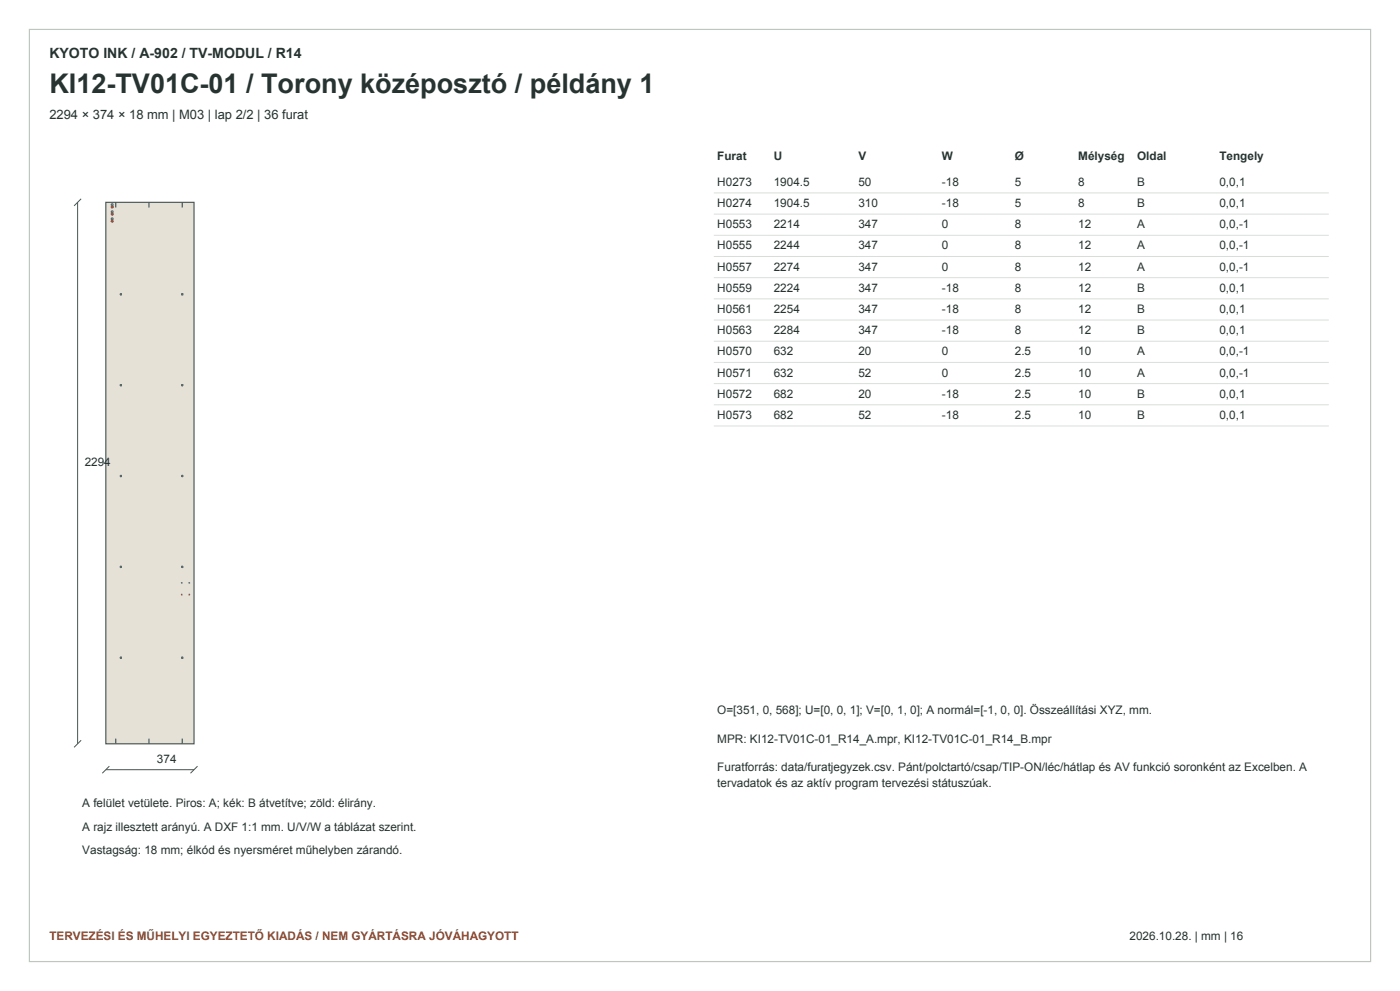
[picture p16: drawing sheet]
<svg xmlns="http://www.w3.org/2000/svg" width="420mm" height="297mm" viewBox="0 0 420 297" stroke-linecap="round" stroke-linejoin="round" font-family="sans-serif">
<defs><g id="words">
<text font-size="8.1" fill="#263331" x="14.8" y="27.9">KI12-TV01C-01 / Torony középosztó / példány 1</text>
<text font-size="4.2" fill="#263331" x="14.8" y="17.3">KYOTO INK / A-902 / TV-MODUL / R14</text>
<text font-size="3.9" fill="#263331" x="14.8" y="35.6">2294 × 374 × 18 mm | M03 | lap 2/2 | 36 furat</text>
<g font-size="3.5" fill="#263331">
<text x="215.2" y="47.9">Furat</text>
<text x="232.1" y="47.9">U</text>
<text x="257.5" y="47.9">V</text>
<text x="282.6" y="47.9">W</text>
<text x="304.4" y="47.9">Ø</text>
<text x="323.5" y="47.9">Mélység</text>
<text x="341.1" y="47.9">Oldal</text>
<text x="365.8" y="47.9">Tengely</text>
<text x="215.2" y="55.7">H0273</text>
<text x="232.1" y="55.7">1904.5</text>
<text x="257.5" y="55.7">50</text>
<text x="282.6" y="55.7">-18</text>
<text x="304.4" y="55.7">5</text>
<text x="323.5" y="55.7">8</text>
<text x="341.1" y="55.7">B</text>
<text x="365.8" y="55.7">0,0,1</text>
<text x="215.2" y="62.1">H0274</text>
<text x="232.1" y="62.1">1904.5</text>
<text x="257.5" y="62.1">310</text>
<text x="282.6" y="62.1">-18</text>
<text x="304.4" y="62.1">5</text>
<text x="323.5" y="62.1">8</text>
<text x="341.1" y="62.1">B</text>
<text x="365.8" y="62.1">0,0,1</text>
<text x="215.2" y="68.4">H0553</text>
<text x="232.1" y="68.4">2214</text>
<text x="257.5" y="68.4">347</text>
<text x="282.6" y="68.4">0</text>
<text x="304.4" y="68.4">8</text>
<text x="323.5" y="68.4">12</text>
<text x="341.1" y="68.4">A</text>
<text x="365.8" y="68.4">0,0,-1</text>
<text x="215.2" y="74.8">H0555</text>
<text x="232.1" y="74.8">2244</text>
<text x="257.5" y="74.8">347</text>
<text x="282.6" y="74.8">0</text>
<text x="304.4" y="74.8">8</text>
<text x="323.5" y="74.8">12</text>
<text x="341.1" y="74.8">A</text>
<text x="365.8" y="74.8">0,0,-1</text>
<text x="215.2" y="81.1">H0557</text>
<text x="232.1" y="81.1">2274</text>
<text x="257.5" y="81.1">347</text>
<text x="282.6" y="81.1">0</text>
<text x="304.4" y="81.1">8</text>
<text x="323.5" y="81.1">12</text>
<text x="341.1" y="81.1">A</text>
<text x="365.8" y="81.1">0,0,-1</text>
<text x="215.2" y="87.5">H0559</text>
<text x="232.1" y="87.5">2224</text>
<text x="257.5" y="87.5">347</text>
<text x="282.6" y="87.5">-18</text>
<text x="304.4" y="87.5">8</text>
<text x="323.5" y="87.5">12</text>
<text x="341.1" y="87.5">B</text>
<text x="365.8" y="87.5">0,0,1</text>
<text x="215.2" y="93.8">H0561</text>
<text x="232.1" y="93.8">2254</text>
<text x="257.5" y="93.8">347</text>
<text x="282.6" y="93.8">-18</text>
<text x="304.4" y="93.8">8</text>
<text x="323.5" y="93.8">12</text>
<text x="341.1" y="93.8">B</text>
<text x="365.8" y="93.8">0,0,1</text>
<text x="215.2" y="100.2">H0563</text>
<text x="232.1" y="100.2">2284</text>
<text x="257.5" y="100.2">347</text>
<text x="282.6" y="100.2">-18</text>
<text x="304.4" y="100.2">8</text>
<text x="323.5" y="100.2">12</text>
<text x="341.1" y="100.2">B</text>
<text x="365.8" y="100.2">0,0,1</text>
<text x="215.2" y="106.5">H0570</text>
<text x="232.1" y="106.5">632</text>
<text x="257.5" y="106.5">20</text>
<text x="282.6" y="106.5">0</text>
<text x="304.4" y="106.5">2.5</text>
<text x="323.5" y="106.5">10</text>
<text x="341.1" y="106.5">A</text>
<text x="365.8" y="106.5">0,0,-1</text>
<text x="215.2" y="112.9">H0571</text>
<text x="232.1" y="112.9">632</text>
<text x="257.5" y="112.9">52</text>
<text x="282.6" y="112.9">0</text>
<text x="304.4" y="112.9">2.5</text>
<text x="323.5" y="112.9">10</text>
<text x="341.1" y="112.9">A</text>
<text x="365.8" y="112.9">0,0,-1</text>
<text x="215.2" y="119.2">H0572</text>
<text x="232.1" y="119.2">682</text>
<text x="257.5" y="119.2">20</text>
<text x="282.6" y="119.2">-18</text>
<text x="304.4" y="119.2">2.5</text>
<text x="323.5" y="119.2">10</text>
<text x="341.1" y="119.2">B</text>
<text x="365.8" y="119.2">0,0,1</text>
<text x="215.2" y="125.6">H0573</text>
<text x="232.1" y="125.6">682</text>
<text x="257.5" y="125.6">52</text>
<text x="282.6" y="125.6">-18</text>
<text x="304.4" y="125.6">2.5</text>
<text x="323.5" y="125.6">10</text>
<text x="341.1" y="125.6">B</text>
<text x="365.8" y="125.6">0,0,1</text>
<text x="25.4" y="139.7">2294</text>
<text x="215.2" y="214.1">O=[351, 0, 568]; U=[0, 0, 1]; V=[0, 1, 0]; A normál=[-1, 0, 0]. Összeállítási XYZ, mm.</text>
<text x="215.2" y="222.6">MPR: KI12-TV01C-01_R14_A.mpr, KI12-TV01C-01_R14_B.mpr</text>
<text x="47.1" y="228.6">374</text>
<text x="215.2" y="231">Furatforrás: data/furatjegyzek.csv. Pánt/polctartó/csap/TIP-ON/léc/hátlap és AV funkció soronként az Excelben. A</text>
<text x="215.2" y="236">tervadatok és az aktív program tervezési státuszúak.</text>
<text x="24.7" y="242">A felület vetülete. Piros: A; kék: B átvetítve; zöld: élirány.</text>
<text x="24.7" y="249">A rajz illesztett arányú. A DXF 1:1 mm. U/V/W a táblázat szerint.</text>
<text x="24.7" y="256.1">Vastagság: 18 mm; élkód és nyersméret műhelyben zárandó.</text>
<text x="338.9" y="281.8">2026.10.28. | mm | 16</text>
</g>
<text font-size="3.5" fill="#9a492e" x="14.8" y="281.8">TERVEZÉSI ÉS MŰHELYI EGYEZTETŐ KIADÁS / NEM GYÁRTÁSRA JÓVÁHAGYOTT</text>
</g></defs>
<path d="M8.8 8.8h402.4v279.4h-402.4z" fill="none" stroke="#bdc7c0" stroke-width=".35"/>
<path d="M31.7 60.6h26.5v162.3h-26.5z" fill-rule="evenodd" fill="#e6e1d7" stroke="#4a5955" stroke-width=".35"/>
<path d="M34.7 60.6v1.6M44.7 60.6v1.6M54.7 60.6v1.6M34.7 221.4v1.5M44.7 221.4v1.5M54.7 221.4v1.5" fill="none" stroke="#298153" stroke-width=".35"/>
<g fill="none" stroke="#ad3e30" stroke-width=".35">
<circle cx="33.7" cy="62.1" r=".28"/>
<circle cx="33.7" cy="64.2" r=".28"/>
<circle cx="33.7" cy="66.3" r=".28"/>
<circle cx="36.3" cy="88.2" r=".18"/>
<circle cx="54.7" cy="88.2" r=".18"/>
<circle cx="36.3" cy="115.4" r=".18"/>
<circle cx="54.7" cy="115.4" r=".18"/>
<circle cx="36.3" cy="142.7" r=".18"/>
<circle cx="54.7" cy="142.7" r=".18"/>
<circle cx="36.3" cy="169.9" r=".18"/>
<circle cx="54.5" cy="178.2" r=".09"/>
<circle cx="54.7" cy="169.9" r=".18"/>
<circle cx="56.8" cy="178.2" r=".09"/>
<circle cx="36.3" cy="197.1" r=".18"/>
<circle cx="54.7" cy="197.1" r=".18"/>
</g>
<g fill="none" stroke="#3266a2" stroke-width=".35">
<circle cx="33.7" cy="63.5" r=".28"/>
<circle cx="33.7" cy="65.6" r=".28"/>
<circle cx="33.7" cy="61.3" r=".28"/>
<circle cx="36.3" cy="88.2" r=".18"/>
<circle cx="54.7" cy="88.2" r=".18"/>
<circle cx="36.3" cy="115.4" r=".18"/>
<circle cx="54.7" cy="115.4" r=".18"/>
<circle cx="36.3" cy="142.7" r=".18"/>
<circle cx="54.7" cy="142.7" r=".18"/>
<circle cx="36.3" cy="169.9" r=".18"/>
<circle cx="54.5" cy="174.7" r=".09"/>
<circle cx="54.7" cy="169.9" r=".18"/>
<circle cx="56.8" cy="174.7" r=".09"/>
<circle cx="36.3" cy="197.1" r=".18"/>
<circle cx="54.7" cy="197.1" r=".18"/>
</g>
<path d="M24.3 59.6l-2.1 2.1M23.3 60.6v162.3M24.3 221.9l-2.1 2.1M31.7 230.7h26.5M32.8 229.6l-2.1 2.1M59.3 229.6l-2.2 2.1" fill="none" stroke="#465854" stroke-width=".3"/>
<path d="M214.1 57.8h184.5M214.1 64.2h184.5M214.1 70.5h184.5M214.1 76.9h184.5M214.1 83.2h184.5M214.1 89.6h184.5M214.1 95.9h184.5M214.1 102.3h184.5M214.1 108.6h184.5M214.1 115h184.5M214.1 121.3h184.5M214.1 127.7h184.5" fill="none" stroke="#d9dfda" stroke-width=".3"/>
<use href="#words"/>
</svg>
